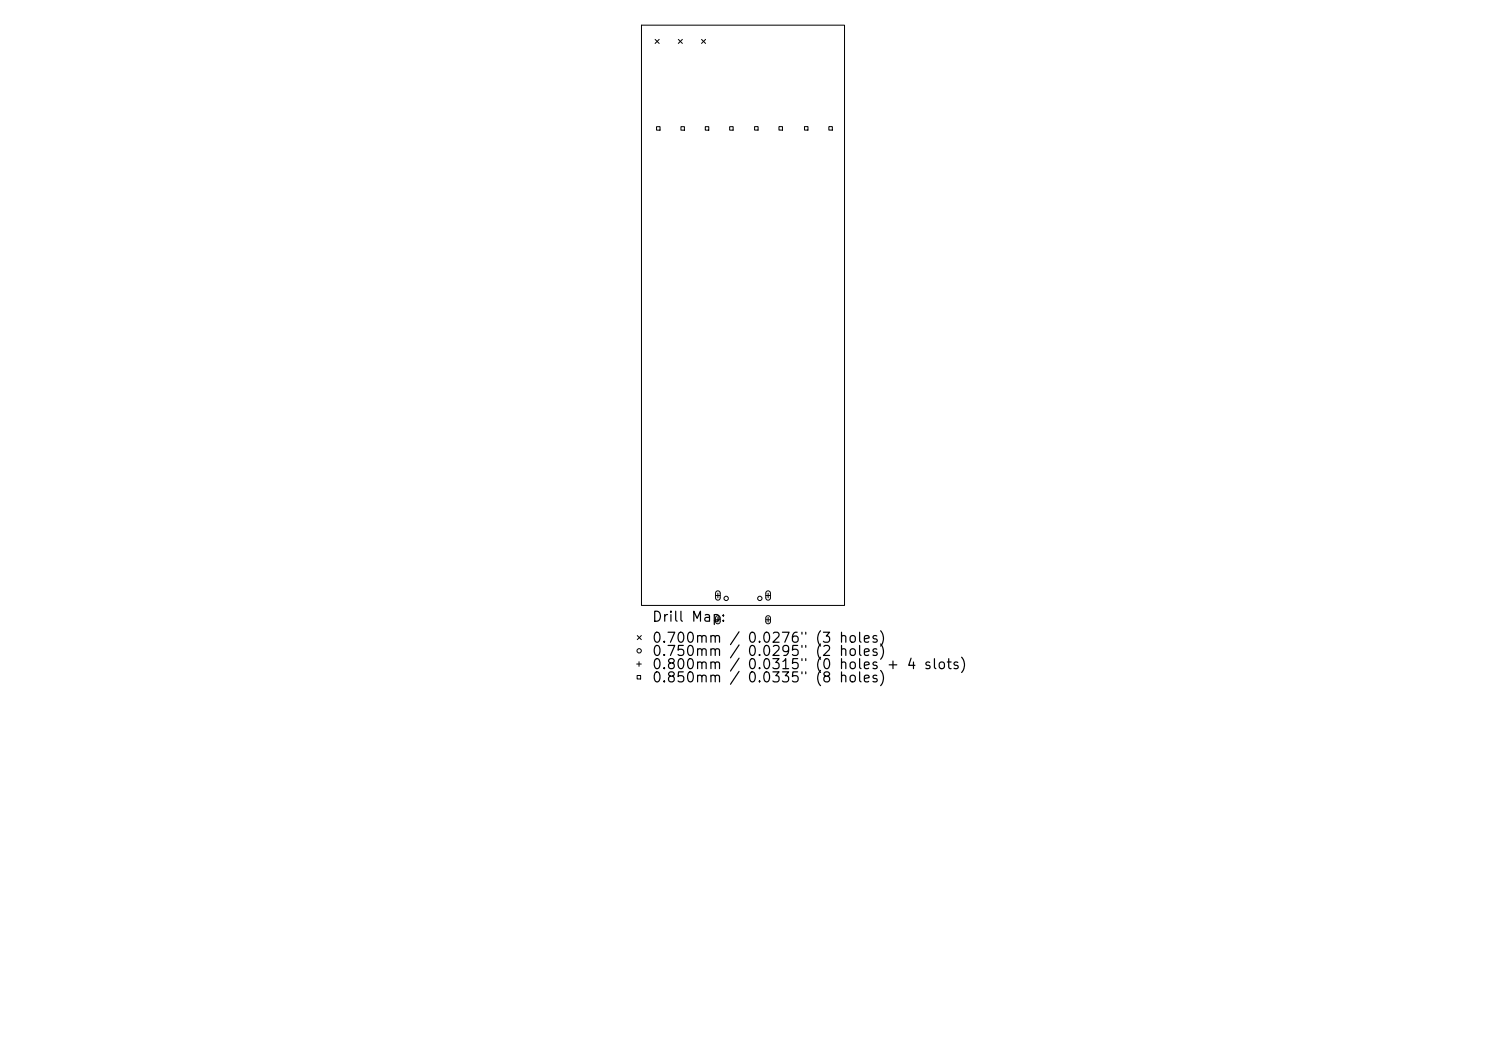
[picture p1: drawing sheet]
<svg xmlns="http://www.w3.org/2000/svg" width="297mm" height="210mm" viewBox="0 0 297 210" stroke-linecap="round" stroke-linejoin="round" font-family="sans-serif">
<defs><g id="words">
<g font-size="2">
<text x="130.2" y="124.7">Drill Map:</text>
<text x="130.2" y="128.9">0.700mm / 0.0276&quot; (3 holes)</text>
<text x="130.2" y="131.6">0.750mm</text>
<text x="149.2" y="131.6">0.0295&quot; (2</text>
<text x="130.2" y="134.2">0.800mm</text>
<text x="130.2" y="136.9">0.850mm / 0.0335&quot; (8 holes)</text>
<text x="149.2" y="134.2">0.0315&quot; (0 holes + 4 slots)</text>
</g>
</g></defs>
<g fill="none" stroke="#000" stroke-width=".2">
<path d="M128.2 5h40.6v116h-40.6zM130.9 7.9l.8 .8M131.7 7.9l-.8 .8M135.6 7.9l.8 .8M136.4 7.9l-.8 .8M140.2 7.9l.8 .8M141 7.9l-.8 .8M131.2 25.3h.7v.7h-.7zM136.1 25.3h.7v.7h-.7zM141 25.3h.7v.7h-.7zM145.8 25.3h.7v.7h-.7zM150.8 25.3h.7v.7h-.7z"/>
<path d="M155.7 25.3h.7v.7h-.7zM160.8 25.3h.7v.7h-.7zM165.7 25.3h.7v.7h-.7zM143 119h.9M143.2 118.2l.4-.1 .3 .3v1.1l-.3 .4h-.4l-.2-.3v-1.1zM143.5 118.5v1M153.1 119h.9M153.2 118.2l.4-.1 .4 .3v1.1l-.4 .4h-.3l-.2-.3v-1.1zM153.5 118.5v1M127.3 132.7h.9M127.3 135h.7v.7h-.7zM127.4 127l.8 .8"/>
<path d="M127.7 132.2v.9M128.2 127l-.8 .8M143 123.8h.9M143.2 123.2l.4-.2 .3 .3v1l-.3 .3h-.3l-.3-.3v-.8zM143.5 123.4v.9M153.1 123.8h.9M153.2 123.2l.4-.2 .4 .3v1l-.3 .3h-.4l-.2-.3v-.8zM153.5 123.4v.9"/>
<circle cx="145.1" cy="119.6" r=".43"/>
<circle cx="151.9" cy="119.6" r=".43"/>
<circle cx="127.7" cy="130" r=".43"/>
</g>
<use href="#words"/>
</svg>
